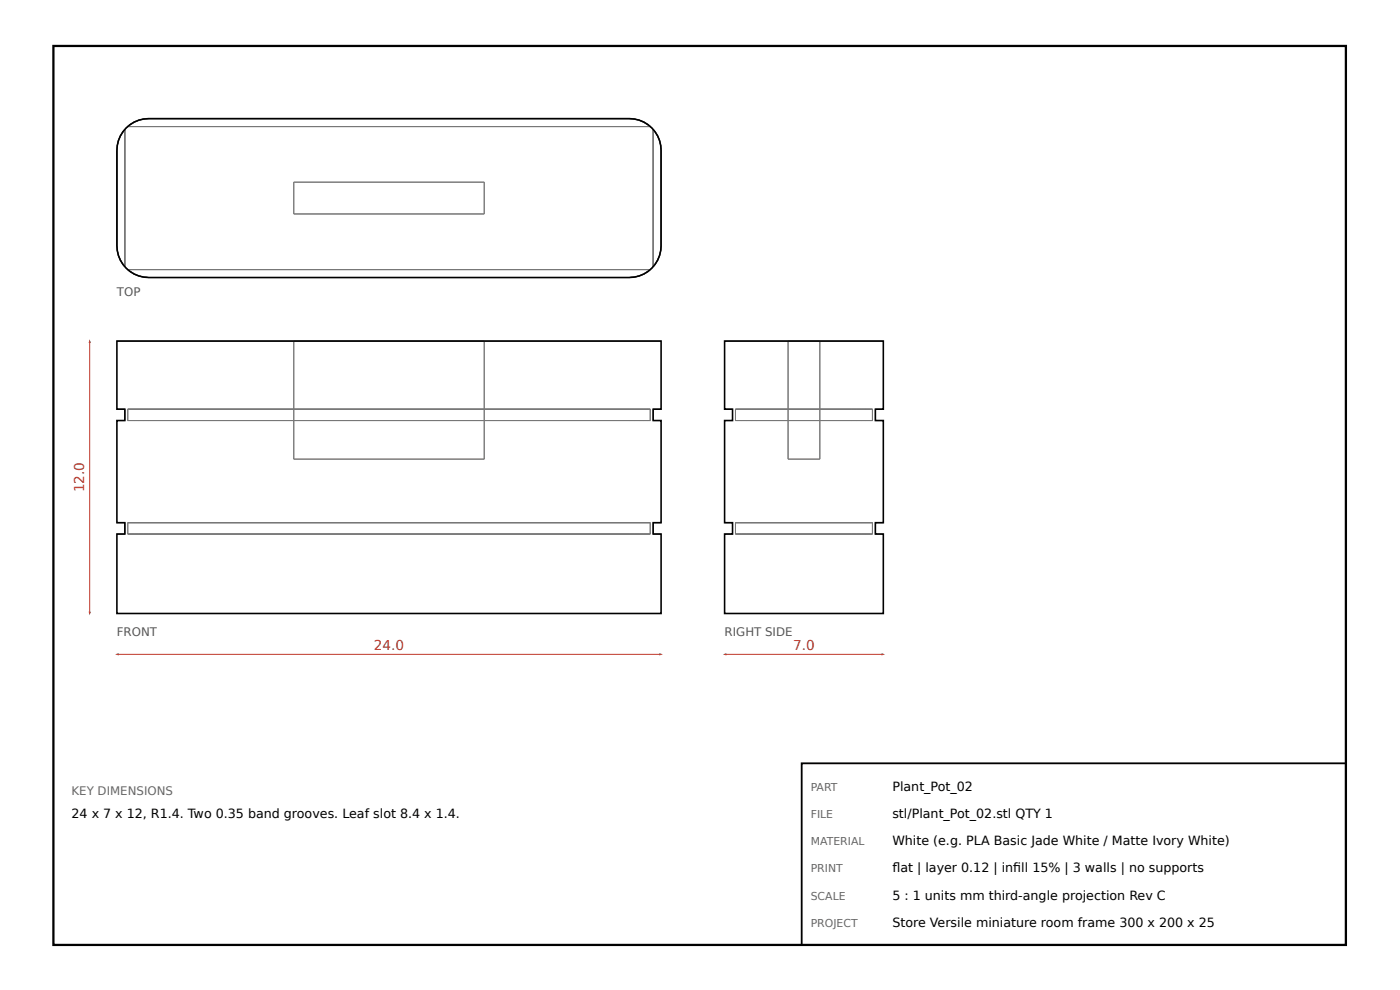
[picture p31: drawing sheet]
<svg xmlns="http://www.w3.org/2000/svg" width="297mm" height="210mm" viewBox="0 0 297 210" stroke-linecap="round" stroke-linejoin="round" font-family="sans-serif">
<defs><g id="words">
<g font-size="2.9" fill="#c0392b">
<text x="17.9" y="104.4" transform="rotate(-90 17.9 104.4)">12.0</text>
<text x="79.3" y="137.8">24.0</text>
<text x="168.3" y="137.8">7.0</text>
</g>
<g font-size="2.7">
<text x="189.3" y="167.6">Plant_Pot_02</text>
<text x="15.2" y="173.4">24 x 7 x 12, R1.4. Two 0.35 band grooves. Leaf slot 8.4 x 1.4.</text>
<text x="189.3" y="173.4">stl/Plant_Pot_02.stl QTY 1</text>
<text x="189.3" y="179.2">White (e.g. PLA Basic Jade White / Matte Ivory White)</text>
<text x="189.3" y="184.9">fat | layer 0.12 | infll 15% | 3 walls | no supports</text>
<text x="189.3" y="184.9">l</text>
<text x="215" y="184.9">i</text>
<text x="189.3" y="190.7">5 : 1 units mm third-angle projection Rev C</text>
<text x="189.3" y="196.5">Store Versile miniature room frame 300 x 200 x 25</text>
</g>
<g font-size="2.5" fill="#555">
<text x="24.8" y="62.7">TOP</text>
<text x="24.8" y="134.9">FRONT</text>
<text x="153.7" y="134.9">RIGHT SIDE</text>
</g>
<text font-size="2.5" fill="#666" x="15.2" y="168.6">KEY DIMENSIONS</text>
<g font-size="2.3" fill="#666">
<text x="172" y="167.6">PART</text>
<text x="172" y="173.4">FILE</text>
<text x="172" y="179.2">MATERIAL</text>
<text x="172" y="184.9">PRINT</text>
<text x="172" y="190.7">SCALE</text>
<text x="172" y="196.5">PROJECT</text>
</g>
</g></defs>
<path d="M11.3 9.7h274.2v190.6h-274.2z" fill="none" stroke="#000" stroke-width=".48"/>
<g fill="none" stroke="#777" stroke-width=".21">
<path d="M26.1 27.9l.4-.4v29l-.4-.4M26.1 27.9a6.7 6.7 0 0 0-1.3 4v20.2a6.7 6.7 0 0 0 1.3 4M27.6 26.4l-.5 .4h110.8l-.4-.4M27.6 26.4a6.7 6.7 0 0 1 3.9-1.3h102a6.7 6.7 0 0 1 4 1.3M27.6 26.4l-1.5 1.5M62.3 38.6h40.4v6.8h-40.4zM137.5 26.4l1.5 1.5M139 27.9l-.4-.4v29l.4-.4M139 27.9a6.7 6.7 0 0 1 1.3 4v20.2a6.7 6.7 0 0 1-1.3 4M26.1 56.1l1.5 1.4M27.6 57.5a6.7 6.7 0 0 0 3.9 1.3h102a6.7 6.7 0 0 0 4-1.3M27.6 57.5l-.5-.3h110.8l-.4 .3"/>
<path d="M139 56.1l-1.5 1.4M24.8 72.3h115.5M62.3 72.3v25h40.4v-25M153.7 72.3h33.7M167.2 72.3v25h6.7v-25M24.8 86.8h1.7v2.4h-1.7M27.1 86.8h110.8v2.4h-110.8zM140.3 86.8h-1.7v2.4h1.7M153.7 86.8h1.7v2.4h-1.7M156 86.8h29.1v2.4h-29.1zM187.4 86.8h-1.7v2.4h1.7M24.8 110.8h1.7v2.4h-1.7"/>
<path d="M27.1 110.8h110.8v2.4h-110.8zM140.3 110.8h-1.7v2.4h1.7M153.7 110.8h1.7v2.4h-1.7M156 110.8h29.1v2.4h-29.1zM187.4 110.8h-1.7v2.4h1.7M24.8 130.1h115.5M153.7 130.1h33.7"/>
</g>
<path d="M26.8 27.1a7 7 0 0 1 4.7-2h102a6.8 6.8 0 0 1 6.8 6.8v20.2a6.8 6.8 0 0 1-6.8 6.7h-102a6.7 6.7 0 0 1-6.7-6.7v-20.2a6.7 6.7 0 0 1 2-4.8zM24.8 72.3h115.5v14.5h-1.7v2.4h1.7v21.6h-1.7v2.4h1.7v16.9h-115.5v-16.9h1.7v-2.4h-1.7v-21.6h1.7v-2.4h-1.7zM153.7 72.3h33.7v14.5h-1.7v2.4h1.7v21.6h-1.7v2.4h1.7v16.9h-33.7v-16.9h1.7v-2.4h-1.7v-21.6h1.7v-2.4h-1.7z" fill="none" stroke="#000" stroke-width=".34"/>
<path d="M24.8 138.7h115.5" fill="none" stroke="#c0392b" stroke-width=".21"/>
<g fill="#c0392b">
<path d="M24.4 138.7l.8-.2v.5z"/>
<path d="M139.9 138.5l.7 .2-.7 .3z"/>
</g>
<path d="M19 72.3v57.8" fill="none" stroke="#c0392b" stroke-width=".21"/>
<g fill="#c0392b">
<path d="M18.8 129.7h.5l-.3 .8z"/>
<path d="M19 71.9l.3 .8h-.5z"/>
</g>
<path d="M153.7 138.7h33.7" fill="none" stroke="#c0392b" stroke-width=".21"/>
<g fill="#c0392b">
<path d="M153.3 138.7l.8-.2v.5z"/>
<path d="M187 138.5l.8 .2-.8 .3z"/>
</g>
<path d="M170.1 161.8h115.4v38.5h-115.4z" fill="none" stroke="#000" stroke-width=".38"/>
<use href="#words"/>
</svg>
